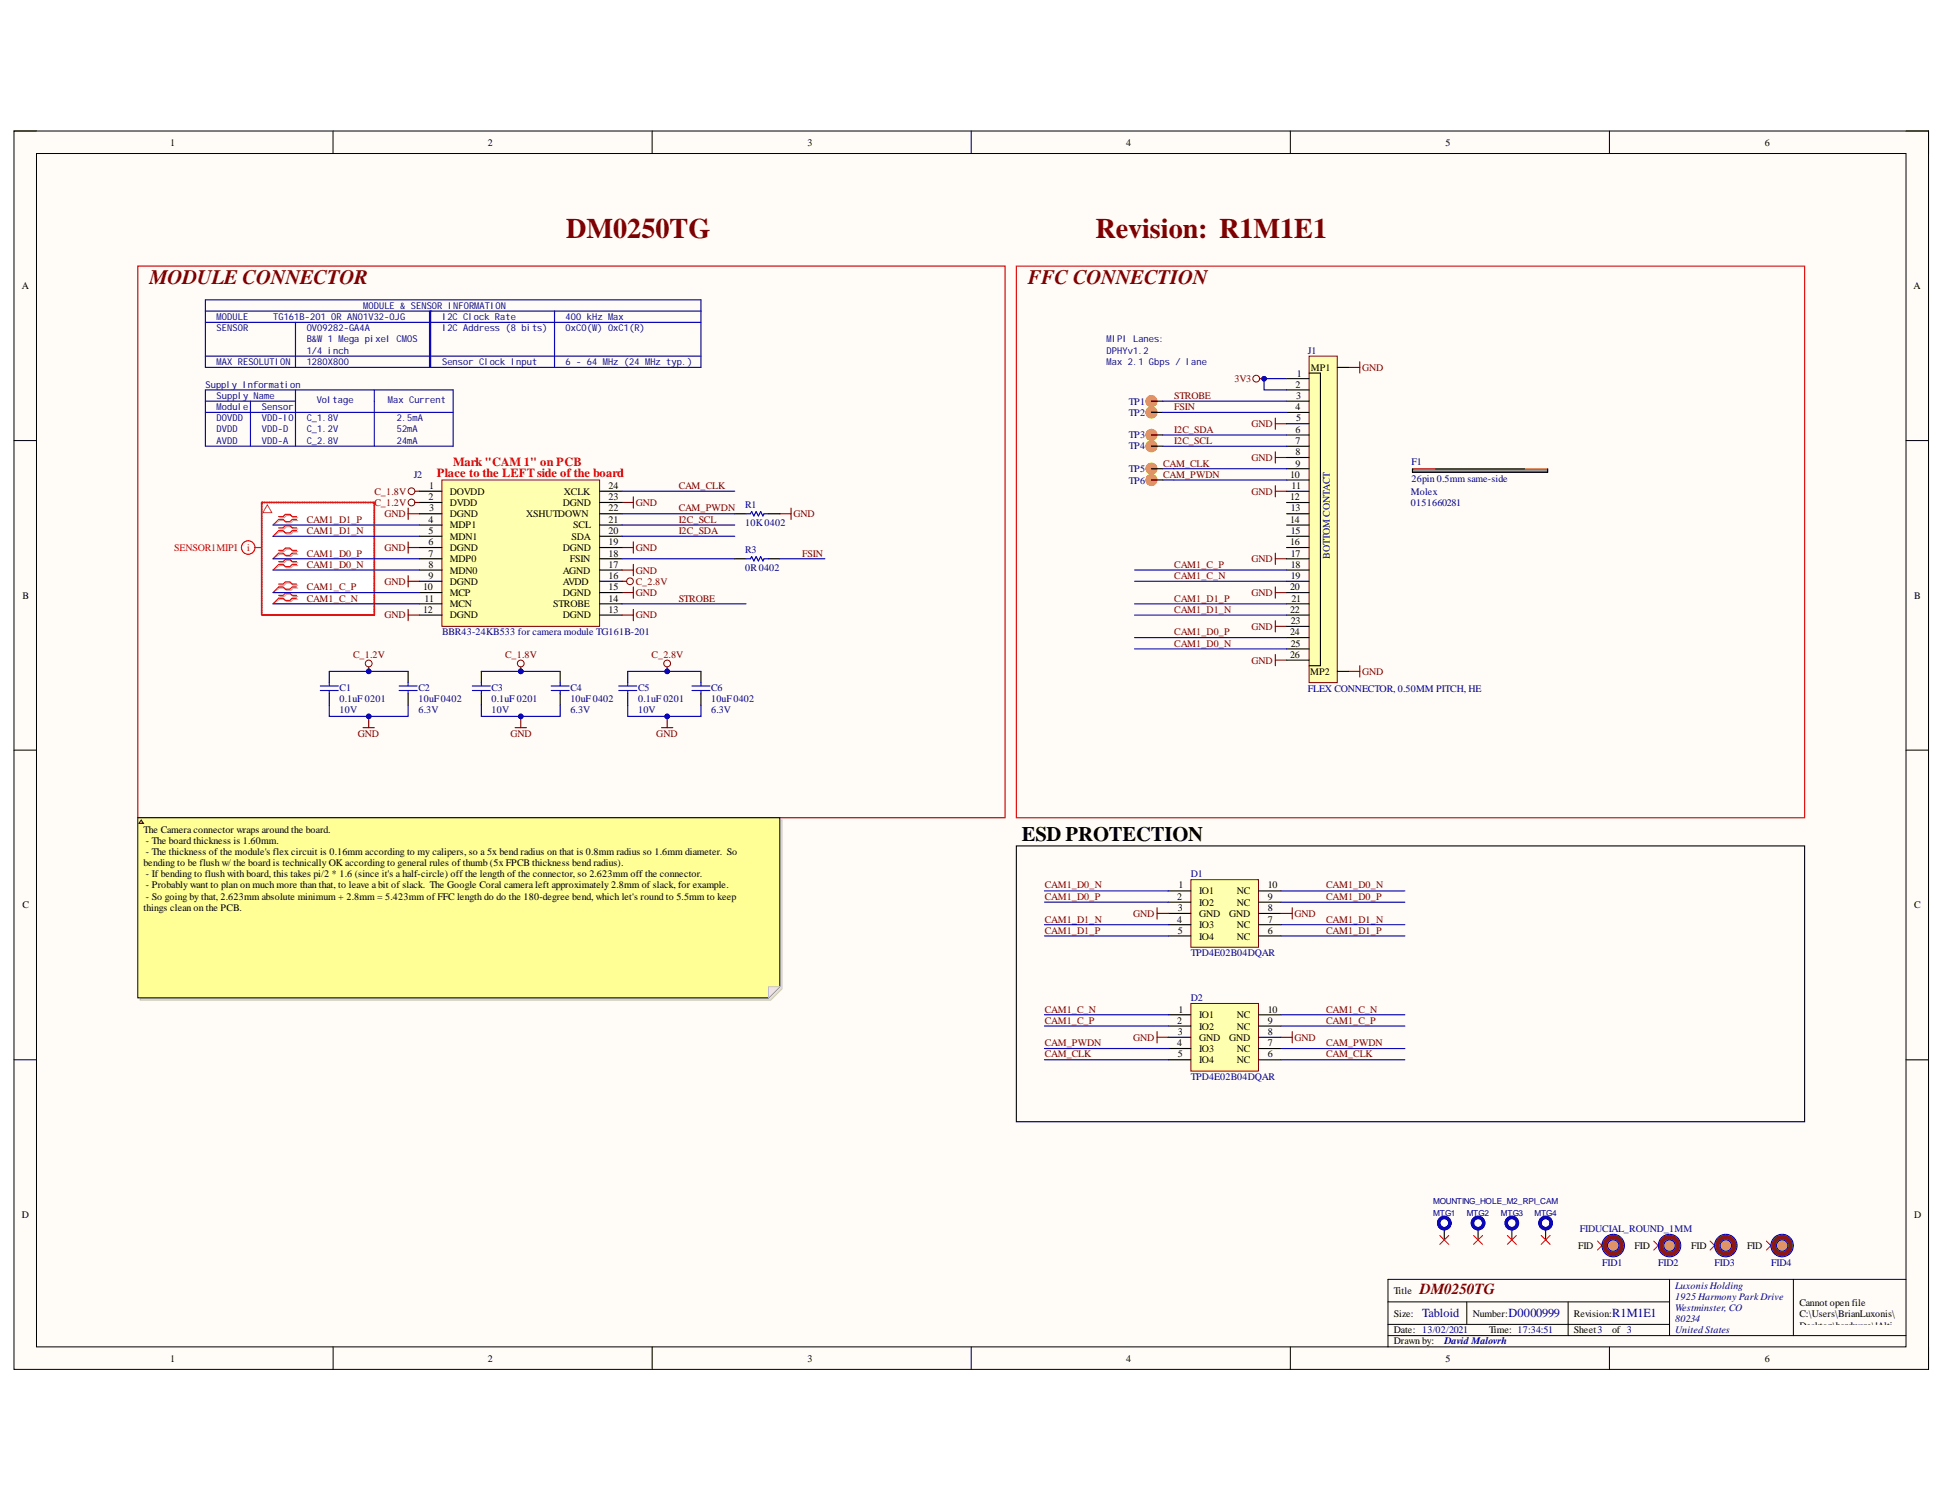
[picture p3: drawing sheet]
<svg xmlns="http://www.w3.org/2000/svg" width="279mm" height="216mm" viewBox="0 0 279 216" stroke-linecap="round" stroke-linejoin="round" font-family="sans-serif">
<defs><g id="words">
<g font-size="4.1" fill="#800000">
<text x="81.4" y="34.2">DM0250TG</text>
<text x="157.4" y="34.2">Revision: R1M1E1</text>
</g>
<g font-size="3" fill="#800000">
<text x="21.5" y="40.8">MODULE CONNECTOR</text>
<text x="147.7" y="40.8">FFC CONNECTION</text>
</g>
<text font-size="3" x="146.9" y="120.9">ESD PROTECTION</text>
<text font-size="2.2" fill="#800000" x="204.1" y="186">DM0250TG</text>
<g font-size="1.8" fill="#f00">
<text x="62.8" y="68.6">Place to the LEFT side of the board</text>
<text x="65.1" y="67">Mark &quot;CAM 1&quot; on PCB</text>
</g>
<g font-size="1.8" fill="#000080">
<text x="204.4" y="189.4">Tabloid</text>
<text x="216.8" y="189.4">D0000999</text>
<text x="231.7" y="189.4">R1M1E1</text>
</g>
<g font-size="1.4">
<text x="24.4" y="21">1</text>
<text x="70.1" y="21">2</text>
<text x="116.1" y="21">3</text>
<text x="161.8" y="21">4</text>
<text x="207.8" y="21">5</text>
<text x="253.6" y="21">6</text>
<text x="3.1" y="41.6">A</text>
<text x="275" y="41.6">A</text>
<text x="188.4" y="53.3">MP1</text>
<text x="186.2" y="55.7">2</text>
<text x="186.2" y="58.9">4</text>
<text x="186.3" y="57.3">3</text>
<text x="186.4" y="54.1">1</text>
<text x="186.2" y="62.2">6</text>
<text x="186.2" y="63.8">7</text>
<text x="186.2" y="65.5">8</text>
<text x="186.3" y="60.5">5</text>
<text x="61.6" y="71.9">2</text>
<text x="61.7" y="70.3">1</text>
<text x="64.6" y="71.1">DOVDD</text>
<text x="81" y="71.1">XCLK</text>
<text x="87.5" y="71.9">23</text>
<text x="87.5" y="70.3">24</text>
<text x="185.4" y="68.7">10</text>
<text x="185.4" y="71.9">12</text>
<text x="185.6" y="70.3">11</text>
<text x="186.2" y="67.1">9</text>
<text x="61.6" y="75.2">4</text>
<text x="61.6" y="76.8">5</text>
<text x="61.7" y="73.5">3</text>
<text x="64.6" y="72.7">DVDD</text>
<text x="64.6" y="74.3">DGND</text>
<text x="64.6" y="75.9">MDP1</text>
<text x="64.6" y="77.6">MDN1</text>
<text x="75.6" y="74.3">XSHUTDOWN</text>
<text x="80.9" y="72.7">DGND</text>
<text x="82.1" y="77.6">SDA</text>
<text x="82.4" y="75.9">SCL</text>
<text x="87.5" y="76.8">20</text>
<text x="87.5" y="75.2">21</text>
<text x="87.5" y="73.5">22</text>
<text x="185.4" y="75.2">14</text>
<text x="185.5" y="73.5">13</text>
<text x="185.5" y="76.8">15</text>
<text x="61.6" y="78.4">6</text>
<text x="61.6" y="80">7</text>
<text x="61.6" y="81.6">8</text>
<text x="61.6" y="83.2">9</text>
<text x="64.6" y="79.2">DGND</text>
<text x="64.6" y="80.8">MDP0</text>
<text x="64.6" y="82.5">MDN0</text>
<text x="80.9" y="82.5">AGND</text>
<text x="80.9" y="79.2">DGND</text>
<text x="81.9" y="80.8">FSIN</text>
<text x="87.5" y="83.2">16</text>
<text x="87.5" y="81.6">17</text>
<text x="87.5" y="80">18</text>
<text x="87.5" y="78.4">19</text>
<text x="185.4" y="78.4">16</text>
<text x="185.5" y="80">17</text>
<text x="185.5" y="81.6">18</text>
<text x="185.5" y="83.2">19</text>
<text x="3.2" y="86.1">B</text>
<text x="60.8" y="84.8">10</text>
<text x="60.8" y="88.1">12</text>
<text x="61" y="86.5">11</text>
<text x="64.6" y="84.1">DGND</text>
<text x="64.6" y="85.7">MCP</text>
<text x="64.6" y="87.3">MCN</text>
<text x="64.6" y="88.9">DGND</text>
<text x="79.5" y="87.3">STROBE</text>
<text x="80.9" y="88.9">DGND</text>
<text x="80.9" y="85.7">DGND</text>
<text x="80.9" y="84.1">AVDD</text>
<text x="87.5" y="88.1">13</text>
<text x="87.5" y="86.5">14</text>
<text x="87.5" y="84.8">15</text>
<text x="185.4" y="84.8">20</text>
<text x="185.4" y="88.1">22</text>
<text x="185.5" y="89.7">23</text>
<text x="185.6" y="86.5">21</text>
<text x="275.1" y="86.1">B</text>
<text x="185.4" y="91.3">24</text>
<text x="185.4" y="94.6">26</text>
<text x="185.5" y="92.9">25</text>
<text x="188.3" y="97">MP2</text>
<text x="20.6" y="119.7">The Camera connector wraps around the board.</text>
<text x="20.6" y="124.5">bending to be flush w/ the board is technically OK according to general rules of thumb (5x FPCB thickness bend radius).</text>
<text x="21" y="121.3">- The board thickness is 1.60mm.</text>
<text x="21" y="122.9">- The thickness of the module's flex circuit is 0.16mm according to my calipers, so a 5x bend radius on that is 0.8mm radius so 1.6mm diameter. So</text>
<text x="3.2" y="130.6">C</text>
<text x="20.6" y="131">things clean on the PCB.</text>
<text x="21" y="126.1">- If bending to flush with board, this takes pi/2 * 1.6 (since it's a half-circle) off the length of the connector, so 2.623mm off the connector.</text>
<text x="21" y="127.7">- Probably want to plan on much more than that, to leave a bit of slack. The Google Coral camera left approximately 2.8mm of slack, for example.</text>
<text x="21" y="129.4">- So going by that, 2.623mm absolute minimum + 2.8mm = 5.423mm of FFC length do do the 180-degree bend, which let's round to 5.5mm to keep</text>
<text x="169.2" y="129.4">2</text>
<text x="169.3" y="131">3</text>
<text x="169.4" y="127.7">1</text>
<text x="172.3" y="128.6">IO1</text>
<text x="172.3" y="130.2">IO2</text>
<text x="172.3" y="131.8">GND</text>
<text x="176.6" y="131.8">GND</text>
<text x="177.7" y="130.2">NC</text>
<text x="177.7" y="128.6">NC</text>
<text x="182.2" y="131">8</text>
<text x="182.2" y="129.4">9</text>
<text x="182.2" y="127.7">10</text>
<text x="275.1" y="130.6">C</text>
<text x="169.2" y="132.6">4</text>
<text x="169.3" y="134.2">5</text>
<text x="172.3" y="133.4">IO3</text>
<text x="172.3" y="135.1">IO4</text>
<text x="177.7" y="135.1">NC</text>
<text x="177.7" y="133.4">NC</text>
<text x="182.2" y="134.2">6</text>
<text x="182.2" y="132.6">7</text>
<text x="169.2" y="147.2">2</text>
<text x="169.3" y="148.8">3</text>
<text x="169.4" y="145.6">1</text>
<text x="172.3" y="146.3">IO1</text>
<text x="172.3" y="148">IO2</text>
<text x="172.3" y="149.6">GND</text>
<text x="176.6" y="149.6">GND</text>
<text x="177.7" y="148">NC</text>
<text x="177.7" y="146.3">NC</text>
<text x="182.2" y="148.8">8</text>
<text x="182.2" y="147.2">9</text>
<text x="182.2" y="145.6">10</text>
<text x="169.2" y="150.4">4</text>
<text x="169.3" y="152">5</text>
<text x="172.3" y="151.2">IO3</text>
<text x="172.3" y="152.8">IO4</text>
<text x="177.7" y="152.8">NC</text>
<text x="177.7" y="151.2">NC</text>
<text x="182.2" y="152">6</text>
<text x="182.2" y="150.4">7</text>
<text x="3.1" y="175.1">D</text>
<text x="226.8" y="179.6">FID</text>
<text x="234.9" y="179.6">FID</text>
<text x="243.1" y="179.6">FID</text>
<text x="251.1" y="179.6">FID</text>
<text x="275.1" y="175.1">D</text>
<text x="200.3" y="186">Title</text>
<text x="200.3" y="189.3">Size:</text>
<text x="200.3" y="191.6">Date: 13/02/2021</text>
<text x="211.7" y="189.3">Number:</text>
<text x="214" y="191.6">Time: 17:34:51</text>
<text x="226.2" y="189.3">Revision:</text>
<text x="226.2" y="191.6">Sheet3</text>
<text x="231.7" y="191.6">of 3</text>
<text x="258.6" y="187.8">Cannot open file</text>
<text x="258.6" y="189.4">C:\Users\BrianLuxonis\</text>
<text x="258.6" y="191">Desktop\hardware\!Alti</text>
<text x="24.4" y="195.7">1</text>
<text x="70.1" y="195.7">2</text>
<text x="116.1" y="195.7">3</text>
<text x="161.8" y="195.7">4</text>
<text x="200.3" y="193.3">Drawn by:</text>
<text x="207.8" y="195.7">5</text>
<text x="253.6" y="195.7">6</text>
<text x="258.6" y="192.6">um_Shared\Templates\L</text>
<text x="258.6" y="194.2">uxonis_Logo.png</text>
</g>
<g font-size="1.4" fill="#000080">
<text x="31.1" y="47.6">SENSOR</text>
<text x="31.1" y="46">MODULE</text>
<text x="39.3" y="46">TG161B-201 OR AN01V32-0JG</text>
<text x="44.1" y="47.6">OV09282-GA4A</text>
<text x="52.2" y="44.4">MODULE &amp; SENSOR INFORMATION</text>
<text x="63.5" y="47.6">I2C Address (8 bits)</text>
<text x="63.5" y="46">I2C Clock Rate</text>
<text x="81.3" y="46">400 kHz Max</text>
<text x="81.3" y="47.6">0xC0(W) 0xC1(R)</text>
<text x="31.1" y="52.4">MAX RESOLUTION</text>
<text x="44.1" y="49.2">B&amp;W 1 Mega pixel CMOS</text>
<text x="44.1" y="52.4">1280X800</text>
<text x="44.1" y="50.8">1/4 inch</text>
<text x="63.5" y="52.4">Sensor Clock Input</text>
<text x="81.3" y="52.4">6 - 64 MHz (24 MHz typ.)</text>
<text x="159" y="49.2">MIPI Lanes:</text>
<text x="159" y="52.4">Max 2.1 Gbps / lane</text>
<text x="159" y="50.8">DPHYv1.2</text>
<text x="188" y="50.9">J1</text>
<text x="29.5" y="55.7">Supply Information</text>
<text x="31.1" y="57.3">Supply Name</text>
<text x="31.1" y="58.9">Module</text>
<text x="37.6" y="58.9">Sensor</text>
<text x="45.5" y="57.9">Voltage</text>
<text x="55.8" y="57.9">Max Current</text>
<text x="162.3" y="58.2">TP1</text>
<text x="162.3" y="59.8">TP2</text>
<text x="31.1" y="63.8">AVDD</text>
<text x="31.1" y="60.5">DOVDD</text>
<text x="31.1" y="62.2">DVDD</text>
<text x="37.6" y="63.8">VDD-A</text>
<text x="37.6" y="60.5">VDD-IO</text>
<text x="37.6" y="62.2">VDD-D</text>
<text x="44.1" y="63.8">C_2.8V</text>
<text x="44.1" y="60.5">C_1.8V</text>
<text x="44.1" y="62.2">C_1.2V</text>
<text x="57" y="63.8">24mA</text>
<text x="57" y="60.5">2.5mA</text>
<text x="57" y="62.2">52mA</text>
<text x="162.3" y="63">TP3</text>
<text x="162.3" y="64.6">TP4</text>
<text x="59.5" y="68.7">J2</text>
<text x="162.3" y="67.8">TP5</text>
<text x="162.3" y="69.5">TP6</text>
<text x="202.8" y="71.1">Molex</text>
<text x="202.9" y="66.9">F1</text>
<text x="202.9" y="69.3">26pin 0.5mm same-side</text>
<text x="107.1" y="73.1">R1</text>
<text x="107.1" y="75.6">10K0402</text>
<text x="202.8" y="72.7">0151660281</text>
<text x="107.1" y="79.5">R3</text>
<text x="107.1" y="82.1">0R0402</text>
<text x="191.1" y="80.3" transform="rotate(-90 191.1 80.3)">BOTTOM CONTACT</text>
<text x="63.5" y="91.3">BBR43-24KB533 for camera module TG161B-201</text>
<text x="48.8" y="99.3">C1</text>
<text x="48.8" y="100.9">0.1uF 0201</text>
<text x="60.1" y="99.3">C2</text>
<text x="60.1" y="100.9">10uF0402</text>
<text x="70.6" y="99.3">C3</text>
<text x="70.6" y="100.9">0.1uF 0201</text>
<text x="82" y="99.3">C4</text>
<text x="82" y="100.9">10uF0402</text>
<text x="91.7" y="99.3">C5</text>
<text x="91.7" y="100.9">0.1uF 0201</text>
<text x="102.2" y="99.3">C6</text>
<text x="102.2" y="100.9">10uF0402</text>
<text x="188" y="99.5">FLEX CONNECTOR, 0.50MM PITCH, HE</text>
<text x="48.8" y="102.5">10V</text>
<text x="60.1" y="102.5">6.3V</text>
<text x="70.6" y="102.5">10V</text>
<text x="82" y="102.5">6.3V</text>
<text x="91.7" y="102.5">10V</text>
<text x="102.2" y="102.5">6.3V</text>
<text x="171.1" y="126.1">D1</text>
<text x="171.1" y="137.4">TPD4E02B04DQAR</text>
<text x="171.1" y="143.9">D2</text>
<text x="171.1" y="155.3">TPD4E02B04DQAR</text>
<text x="227.1" y="177.1">FIDUCIAL_ROUND_1MM</text>
<text x="230.3" y="181.9">FID1</text>
<text x="238.3" y="181.9">FID2</text>
<text x="240.8" y="185.2">Luxonis Holding</text>
<text x="246.4" y="181.9">FID3</text>
<text x="254.6" y="181.9">FID4</text>
<text x="240.8" y="186.8">1925 Harmony Park Drive</text>
<text x="240.8" y="188.4">Westminster, CO</text>
<text x="240.8" y="190">80234</text>
<text x="240.8" y="191.6">United States</text>
<text x="207.6" y="193.3">David Malovrh</text>
</g>
<g font-size="1.4" fill="#800000">
<text x="195.8" y="53.3">GND</text>
<text x="168.8" y="57.3">STROBE</text>
<text x="168.8" y="58.9">FSIN</text>
<text x="177.4" y="54.9">3V3</text>
<text x="168.8" y="63.8">I2C_SCL</text>
<text x="168.8" y="62.2">I2C_SDA</text>
<text x="179.9" y="61.4">GND</text>
<text x="53.8" y="71.1">C_1.8V</text>
<text x="97.5" y="70.3">CAM_CLK</text>
<text x="167.2" y="68.7">CAM_PWDN</text>
<text x="167.2" y="67.1">CAM_CLK</text>
<text x="179.9" y="66.2">GND</text>
<text x="179.9" y="71.1">GND</text>
<text x="44.1" y="75.2">CAM1_D1_P</text>
<text x="44.1" y="76.8">CAM1_D1_N</text>
<text x="53.8" y="72.7">C_1.2V</text>
<text x="55.2" y="74.3">GND</text>
<text x="91.4" y="72.7">GND</text>
<text x="97.5" y="75.2">I2C_SCL</text>
<text x="97.5" y="76.8">I2C_SDA</text>
<text x="97.5" y="73.5">CAM_PWDN</text>
<text x="114" y="74.3">GND</text>
<text x="44.1" y="80">CAM1_D0_P</text>
<text x="44.1" y="81.6">CAM1_D0_N</text>
<text x="55.2" y="79.2">GND</text>
<text x="91.4" y="82.5">GND</text>
<text x="91.4" y="79.2">GND</text>
<text x="115.3" y="80">FSIN</text>
<text x="168.8" y="81.6">CAM1_C_P</text>
<text x="168.8" y="83.2">CAM1_C_N</text>
<text x="179.9" y="80.8">GND</text>
<text x="44.1" y="84.8">CAM1_C_P</text>
<text x="44.1" y="86.5">CAM1_C_N</text>
<text x="55.2" y="88.9">GND</text>
<text x="55.2" y="84.1">GND</text>
<text x="91.4" y="88.9">GND</text>
<text x="91.4" y="84.1">C_2.8V</text>
<text x="91.4" y="85.7">GND</text>
<text x="97.5" y="86.5">STROBE</text>
<text x="168.8" y="86.5">CAM1_D1_P</text>
<text x="168.8" y="88.1">CAM1_D1_N</text>
<text x="179.9" y="85.7">GND</text>
<text x="50.8" y="94.6">C_1.2V</text>
<text x="72.6" y="94.6">C_1.8V</text>
<text x="93.7" y="94.6">C_2.8V</text>
<text x="168.8" y="91.3">CAM1_D0_P</text>
<text x="168.8" y="92.9">CAM1_D0_N</text>
<text x="179.9" y="95.4">GND</text>
<text x="179.9" y="90.5">GND</text>
<text x="195.8" y="97">GND</text>
<text x="51.4" y="105.9">GND</text>
<text x="73.3" y="105.9">GND</text>
<text x="94.3" y="105.9">GND</text>
<text x="150.2" y="129.4">CAM1_D0_P</text>
<text x="150.2" y="127.7">CAM1_D0_N</text>
<text x="162.9" y="131.8">GND</text>
<text x="186" y="131.8">GND</text>
<text x="190.6" y="129.4">CAM1_D0_P</text>
<text x="190.6" y="127.7">CAM1_D0_N</text>
<text x="150.2" y="134.2">CAM1_D1_P</text>
<text x="150.2" y="132.6">CAM1_D1_N</text>
<text x="190.6" y="134.2">CAM1_D1_P</text>
<text x="190.6" y="132.6">CAM1_D1_N</text>
<text x="150.2" y="147.2">CAM1_C_P</text>
<text x="150.2" y="145.6">CAM1_C_N</text>
<text x="162.9" y="149.6">GND</text>
<text x="186" y="149.6">GND</text>
<text x="190.6" y="147.2">CAM1_C_P</text>
<text x="190.6" y="145.6">CAM1_C_N</text>
<text x="150.2" y="150.4">CAM_PWDN</text>
<text x="150.2" y="152">CAM_CLK</text>
<text x="190.6" y="150.4">CAM_PWDN</text>
<text x="190.6" y="152">CAM_CLK</text>
</g>
<g font-size="1.4" fill="#f00">
<text x="25" y="79.2">SENSOR1MIPI</text>
<text x="35.5" y="79.2">i</text>
</g>
<g font-size="1.2" fill="#000080">
<text x="206" y="173.1">MOUNTING_HOLE_M2_RPI_CAM</text>
<text x="206" y="174.7">MTG1</text>
<text x="210.8" y="174.7">MTG2</text>
<text x="215.7" y="174.7">MTG3</text>
<text x="220.5" y="174.7">MTG4</text>
</g>
</g></defs>
<path d="M2 18.8h275.2v178h-275.2z" fill-rule="evenodd" fill="#fffcf8"/>
<path d="M2 18.8h275.2v178h-275.2z" fill="none" stroke="#000" stroke-width=".14"/>
<path d="M5.2 22.1h268.7v171.5h-268.7z" fill-rule="evenodd" fill="#fffcf8"/>
<g fill="none" stroke="#000" stroke-width=".14">
<path d="M2 18.8h3.2M47.9 18.8v3.3M93.7 18.8v3.3M139.6 18.8v3.3M185.5 18.8v3.3M231.3 18.8v3.3M273.9 18.8h3.3v3.3M5.2 22.1h268.7v171.5h-268.7zM2 63.3h3.2M273.9 63.3h3.3M2 107.8h3.2M273.9 107.8h3.3"/>
<path d="M2 152.3h3.2M273.9 152.3h3.3M47.9 193.6v3.2M93.7 193.6v3.2M139.6 193.6v3.2M185.5 193.6v3.2M231.3 193.6v3.2M277.2 193.6v3.2"/>
</g>
<path d="M37.6 72.2h16.2v16.2h-16.2z" fill-rule="evenodd" fill="#fff"/>
<path d="M199.5 187.1h40.5M199.5 192h74.4M199.5 190.4h40.5M210.8 187.1v3.3M225.4 187.1v4.9M240 183.9v8.1M257.8 183.9v8.1M273.9 183.9h-74.4v9.7" fill="none" stroke="#000" stroke-width=".14"/>
<circle cx="95.9" cy="95.4" r=".49" fill="none" stroke="#800000" stroke-width=".14"/>
<path d="M95.9 95.9v.6" fill="none" stroke="#800000" stroke-width=".16"/>
<circle cx="95.9" cy="96.5" r=".32" fill="#000080"/>
<circle cx="95.9" cy="96.5" r=".32" fill="none" stroke="#000080" stroke-width=".14"/>
<circle cx="74.8" cy="95.4" r=".49" fill="none" stroke="#800000" stroke-width=".14"/>
<path d="M74.8 95.9v.6" fill="none" stroke="#800000" stroke-width=".16"/>
<circle cx="74.8" cy="96.5" r=".32" fill="#000080"/>
<circle cx="74.8" cy="96.5" r=".32" fill="none" stroke="#000080" stroke-width=".14"/>
<circle cx="53" cy="95.4" r=".49" fill="none" stroke="#800000" stroke-width=".14"/>
<path d="M53 95.9v.6" fill="none" stroke="#800000" stroke-width=".16"/>
<circle cx="53" cy="96.5" r=".32" fill="#000080"/>
<circle cx="53" cy="96.5" r=".32" fill="none" stroke="#000080" stroke-width=".14"/>
<g fill="none" stroke="#800000" stroke-width=".16">
<path d="M181 54.4h.7M193.8 52.8h1.6M195.4 52v1.6M58.7 73v1.7M58.7 77.9v1.6M58.7 78.7h1.6M58.7 73.8h1.6M59.6 70.6h.7M59.6 72.2h.7M89.4 78.7h1.6M89.4 72.2h1.6M91 71.4v1.6"/>
<path d="M91 77.9v1.6M112.1 73.8h1.6M113.7 73v1.7M183.3 70.6h1.6M183.3 64.9v1.7M183.3 69.8v1.6M183.3 65.8h1.6M58.7 88.4h1.6M58.7 82.7v1.7M58.7 87.6v1.6M58.7 83.6h1.6M89.4 88.4h1.6"/>
<path d="M89.4 83.6h.7M89.4 81.9h1.6M89.4 85.2h1.6M91 81.1v1.6M91 84.4v1.6M91 87.6v1.6M183.3 85.2h1.6M183.3 84.4v1.6M183.3 89.2v1.6M183.3 94.1v1.6M183.3 94.9h1.6M183.3 90h1.6"/>
<path d="M193.8 96.5h1.6M195.4 95.7v1.6"/>
</g>
<g fill="none" stroke="#800000" stroke-width=".14">
<circle cx="180.5" cy="54.4" r=".49"/>
<circle cx="59.1" cy="72.2" r=".48"/>
<circle cx="59.1" cy="70.6" r=".48"/>
<circle cx="90.5" cy="83.6" r=".48"/>
</g>
<path d="M40.2 79.3h.7l.3-.4h.6l.3 .4h.7M40.2 79.7h.7l.3 .3h.6l.3-.3h.7M40.2 74.4h.7l.3-.3h.6l.3 .3h.7M40.2 74.8h.7l.3 .3h.6l.3-.3h.7M40.2 76h.7l.3-.3h.6l.3 .3h.7M40.2 76.4h.7l.3 .4h.6l.3-.4h.7M40.2 84.1h.7l.3-.3h.6l.3 .3h.7M40.2 84.5h.7l.3 .4h.6l.3-.4h.7M40.2 85.7h.7l.3-.3h.6l.3 .3h.7M40.2 86.1h.7l.3 .4h.6l.3-.4h.7M40.2 80.9h.7l.3-.3h.6l.3 .3h.7M40.2 81.3h.7l.3 .3h.6l.3-.3h.7" fill="none" stroke="#d0a19e" stroke-width=".16"/>
<path d="M40.2 79.7l-1 .6M40.2 74.8l-1 .7M40.2 76.4l-1 .7M40.2 84.5l-1 .7M40.2 86.1l-1 .7M40.2 81.3l-1 .6" fill="none" stroke="#d0a19e" stroke-width=".14"/>
<g fill="none" stroke="#f00" stroke-width=".16">
<path d="M36.6 78.7h1M40 79.1h.7l.3-.3h.7l.3 .3h.6M40 79.5h.7l.3 .3h.7l.3-.3h.6M40 74.3h.7l.3-.4h.7l.3 .4h.6M40 74.7h.7l.3 .3h.7l.3-.3h.6M40 75.9h.7l.3-.4h.7l.3 .4h.6M40 76.3h.7l.3 .3h.7l.3-.3h.6M40 84h.7l.3-.4h.7l.3 .4h.6M40 84.4h.7l.3 .3h.7l.3-.3h.6M40 85.6h.7l.3-.3h.7l.3 .3h.6M40 86h.7l.3 .3h.7l.3-.3h.6M40 80.7h.7l.3-.3h.7l.3 .3h.6"/>
<path d="M40 81.1h.7l.3 .4h.7l.3-.4h.6"/>
<circle cx="35.7" cy="78.7" r=".97"/>
</g>
<path d="M40 79.5l-.8 .8M40 74.7l-.8 .8M40 76.3l-.8 .8M40 84.4l-.8 .8M40 86l-.8 .8M40 81.1l-.8 .8" fill="none" stroke="#f00" stroke-width=".14"/>
<path d="M53.5 88.4h.3v.1h-.3zM53.2 88.4h.3v.1h-.3zM52.9 88.4h.2v.1h-.2zM52.5 88.4h.3v.1h-.3zM52.2 88.4h.2v.1h-.2zM51.9 88.4h.2v.1h-.2zM51.5 88.4h.3v.1h-.3zM51.2 88.4h.2v.1h-.2zM50.8 88.4h.3v.1h-.3zM50.5 88.4h.3v.1h-.3zM50.2 88.4h.2v.1h-.2zM49.8 88.4h.3v.1h-.3zM49.5 88.4h.2v.1h-.2zM49.1 88.4h.3v.1h-.3zM48.8 88.4h.3v.1h-.3zM48.5 88.4h.2v.1h-.2zM48.1 88.4h.3v.1h-.3zM47.8 88.4h.2v.1h-.2zM47.5 88.4h.2v.1h-.2zM47.1 88.4h.3v.1h-.3zM46.8 88.4h.2v.1h-.2zM46.4 88.4h.3v.1h-.3zM46.1 88.4h.3v.1h-.3zM45.8 88.4h.2v.1h-.2zM45.4 88.4h.3v.1h-.3zM45.1 88.4h.2v.1h-.2zM44.7 88.4h.3v.1h-.3zM44.4 88.4h.3v.1h-.3zM44.1 88.4h.2v.1h-.2zM43.7 88.4h.3v.1h-.3zM43.4 88.4h.2v.1h-.2zM43.1 88.4h.2v.1h-.2zM42.7 88.4h.3v.1h-.3zM42.4 88.4h.2v.1h-.2zM42 88.4h.3v.1h-.3zM41.7 88.4h.3v.1h-.3zM41.4 88.4h.2v.1h-.2zM41 88.4h.3v.1h-.3zM40.7 88.4h.2v.1h-.2zM40.3 88.4h.3v.1h-.3zM40 88.4h.3v.1h-.3zM39.7 88.4h.2v.1h-.2zM39.3 88.4h.3v.1h-.3zM39 88.4h.2v.1h-.2zM38.7 88.4h.2v.1h-.2zM38.3 88.4h.3v.1h-.3zM38 88.4h.2v.1h-.2zM37.6 88.4h.3v.1h-.3zM37.6 88.1h.1v.3h-.1zM37.6 87.8h.1v.2h-.1zM37.6 87.4h.1v.3h-.1zM37.6 87.1h.1v.2h-.1zM37.6 86.7h.1v.3h-.1zM37.6 86.4h.1v.3h-.1zM37.6 86.1h.1v.2h-.1zM37.6 85.7h.1v.3h-.1zM37.6 85.4h.1v.2h-.1zM37.6 85.1h.1v.2h-.1zM37.6 84.7h.1v.3h-.1zM37.6 84.4h.1v.2h-.1zM37.6 84h.1v.3h-.1zM37.6 83.7h.1v.3h-.1zM37.6 83.4h.1v.2h-.1zM37.6 83h.1v.3h-.1zM37.6 82.7h.1v.2h-.1zM37.6 82.4h.1v.2h-.1zM37.6 82h.1v.3h-.1zM37.6 81.7h.1v.2h-.1zM37.6 81.3h.1v.3h-.1zM37.6 81h.1v.3h-.1zM37.6 80.7h.1v.2h-.1zM37.6 80.3h.1v.3h-.1zM37.6 80h.1v.2h-.1zM37.6 79.6h.1v.3h-.1zM37.6 79.3h.1v.3h-.1zM37.6 79h.1v.2h-.1zM37.6 78.6h.1v.3h-.1zM37.6 78.3h.1v.2h-.1zM37.6 78h.1v.2h-.1zM37.6 77.6h.1v.3h-.1zM37.6 77.3h.1v.2h-.1zM37.6 76.9h.1v.3h-.1zM37.6 76.6h.1v.3h-.1zM37.6 76.3h.1v.2h-.1zM37.6 75.9h.1v.3h-.1zM37.6 75.6h.1v.2h-.1zM37.6 75.2h.1v.3h-.1zM37.6 74.9h.1v.3h-.1zM37.6 74.6h.1v.2h-.1zM37.6 74.2h.1v.3h-.1zM37.6 73.9h.1v.2h-.1zM37.6 73.6h.1v.2h-.1zM37.6 73.2h.1v.3h-.1zM37.6 72.9h.1v.2h-.1zM37.6 72.5h.1v.3h-.1zM37.6 72.2l.1 .3h-.1zM37.7 72.2h.3v.1h-.3zM38.1 72.2h.2v.1h-.2zM38.4 72.2h.3v.1h-.3zM38.7 72.2h.3v.1h-.3zM39.1 72.2h.2v.1h-.2zM39.4 72.2h.3v.1h-.3zM39.8 72.2h.2v.1h-.2zM40.1 72.2h.2v.1h-.2zM40.4 72.2h.3v.1h-.3zM40.8 72.2h.2v.1h-.2zM41.1 72.2h.3v.1h-.3zM41.4 72.2h.3v.1h-.3zM41.8 72.2h.2v.1h-.2zM42.1 72.2h.3v.1h-.3zM42.5 72.2h.2v.1h-.2zM42.8 72.2h.3v.1h-.3zM43.1 72.2h.3v.1h-.3zM43.5 72.2h.2v.1h-.2zM43.8 72.2h.3v.1h-.3zM44.2 72.2h.2v.1h-.2zM44.5 72.2h.2v.1h-.2zM44.8 72.2h.3v.1h-.3zM45.2 72.2h.2v.1h-.2zM45.5 72.2h.3v.1h-.3zM45.8 72.2h.3v.1h-.3zM46.2 72.2h.2v.1h-.2zM46.5 72.2h.3v.1h-.3zM46.9 72.2h.2v.1h-.2zM47.2 72.2h.3v.1h-.3zM47.5 72.2h.3v.1h-.3zM47.9 72.2h.2v.1h-.2zM48.2 72.2h.3v.1h-.3zM48.6 72.2h.2v.1h-.2zM48.9 72.2h.2v.1h-.2zM49.2 72.2h.3v.1h-.3zM49.6 72.2h.2v.1h-.2zM49.9 72.2h.3v.1h-.3zM50.2 72.2h.3v.1h-.3zM50.6 72.2h.2v.1h-.2zM50.9 72.2h.3v.1h-.3zM51.3 72.2h.2v.1h-.2zM51.6 72.2h.3v.1h-.3zM51.9 72.2h.3v.1h-.3zM52.3 72.2h.2v.1h-.2zM52.6 72.2h.3v.1h-.3zM53 72.2h.2v.1h-.2zM53.3 72.2h.2v.1h-.2zM53.6 72.2h.2v.1h-.2zM53.8 72.4v.2zM53.8 72.7v.3zM53.8 73.1v.2zM53.8 73.4v.3zM53.8 73.7v.3zM53.8 74.1v.2zM53.8 74.4v.3zM53.8 74.8v.2zM53.8 75.1v.3zM53.8 75.4v.3zM53.8 75.8v.2zM53.8 76.1v.3zM53.8 76.5v.2zM53.8 76.8v.2zM53.8 77.1v.3zM53.8 77.5v.2zM53.8 77.8v.3zM53.8 78.1v.3zM53.8 78.5v.2zM53.8 78.8v.3zM53.8 79.2v.2zM53.8 79.5v.3zM53.8 79.8v.3zM53.8 80.2v.2zM53.8 80.5v.3zM53.8 80.9v.2zM53.8 81.2v.2zM53.8 81.5v.3zM53.8 81.9v.2zM53.8 82.2v.3zM53.8 82.5v.3zM53.8 82.9v.2zM53.8 83.2v.3zM53.8 83.6v.2zM53.8 83.9v.3zM53.8 84.2v.3zM53.8 84.6v.2zM53.8 84.9v.3zM53.8 85.3v.2zM53.8 85.6v.2zM53.8 85.9v.3zM53.8 86.3v.2zM53.8 86.6v.3zM53.8 86.9v.3zM53.8 87.3v.2zM53.8 87.6v.3zM53.8 88v.2zM53.8 88.3v.1z" fill="#f00" stroke="#f00" stroke-width=".14"/>
<path d="M38.4 72.6l.7 1.1h-1.3z" fill="none" stroke="#f33" stroke-width=".14"/>
<g fill="none" stroke="#11037f" stroke-width=".16">
<path d="M29.5 44.7h71.2M29.5 43.1h71.2v9.7h-71.2zM29.5 56h35.6v8.1h-35.6zM29.5 46.3h71.2M29.5 51.2h71.2M29.5 59.3h35.6M29.5 57.7h13M36 57.7v6.4M42.5 46.3v6.5M42.5 56v8.1M53.8 56v8.1M61.7 44.7v8.1"/>
<path d="M61.9 44.7v8.1M79.7 44.7v8.1"/>
</g>
<path d="M19.8 38.2h124.6v79.3h-124.6zM146.1 38.3h113.3v79.2h-113.3z" fill="none" stroke="#bf0000" stroke-width=".16"/>
<path d="M146.1 121.6h113.3v39.6h-113.3z" fill="none" stroke="#000" stroke-width=".16"/>
<circle cx="181.7" cy="54.4" r=".32" fill="#000080"/>
<circle cx="181.7" cy="54.4" r=".32" fill="none" stroke="#000080" stroke-width=".14"/>
<path d="M183.3 60.1v1.6M183.3 79.5v1.6M183.3 60.9h1.6M183.3 80.3h1.6" fill="none" stroke="#800000" stroke-width=".16"/>
<path d="M188.1 51.2h4.1v46.9h-4.1z" fill-rule="evenodd" fill="#ffffb0"/>
<path d="M188.1 51.2h4.1v46.9h-4.1z" fill="none" stroke="#800000" stroke-width=".14"/>
<g fill="none" stroke="#000" stroke-width=".16">
<path d="M184.9 54.4h3.2M184.9 56h3.2M184.9 57.7h3.2M184.9 59.3h3.2M188.1 53.6h1.7v42.1h-1.7M192.2 52.8h1.6M184.9 60.9h3.2M184.9 62.5h3.2M184.9 64.1h3.2M184.9 65.8h3.2M184.9 67.4h3.2M184.9 69h3.2"/>
<path d="M184.9 70.6h3.2M184.9 72.2h3.2M184.9 73.8h3.2M184.9 75.5h3.2M184.9 77.1h3.2M184.9 78.7h3.2M184.9 80.3h3.2M184.9 81.9h3.2M184.9 83.6h3.2M184.9 85.2h3.2M184.9 86.8h3.2M184.9 88.4h3.2"/>
<path d="M184.9 90h3.2M184.9 91.7h3.2M184.9 93.3h3.2M184.9 94.9h3.2M192.2 96.5h1.6"/>
</g>
<path d="M95.1 104.6h1.6M95.9 103v1.6" fill="none" stroke="#800000" stroke-width=".16"/>
<circle cx="95.9" cy="103" r=".32" fill="#000080"/>
<circle cx="95.9" cy="103" r=".32" fill="none" stroke="#000080" stroke-width=".14"/>
<path d="M74 104.6h1.7M74.8 103v1.6" fill="none" stroke="#800000" stroke-width=".16"/>
<circle cx="74.8" cy="103" r=".32" fill="#000080"/>
<circle cx="74.8" cy="103" r=".32" fill="none" stroke="#000080" stroke-width=".14"/>
<path d="M52.2 104.6h1.6M53 103v1.6" fill="none" stroke="#800000" stroke-width=".16"/>
<circle cx="53" cy="103" r=".32" fill="#000080"/>
<circle cx="53" cy="103" r=".32" fill="none" stroke="#000080" stroke-width=".14"/>
<g fill="none" stroke="#000" stroke-width=".16">
<path d="M105.6 73.8h1.6M110.5 73.8h1.6M47.3 96.5v1.6M47.3 99.7v1.7M58.7 96.5v1.6M58.7 99.7v1.7M69.2 96.5v1.6M69.2 99.7v1.7M80.5 96.5v1.6M80.5 99.7v1.7M90.2 96.5v1.6M90.2 99.7v1.7"/>
<path d="M100.7 96.5v1.6M100.7 99.7v1.7M105.6 80.3h1.6M110.5 80.3h1.6"/>
</g>
<g fill="none" stroke="#00f" stroke-width=".16">
<path d="M107.2 73.8h.7l.1-.3 .4 .7 .3-.7 .3 .7 .3-.7 .3 .7 .2-.4h.7M46 98.6h2.6M46 99.3h2.6M47.3 98.1v.5M47.3 99.3v.4M57.4 98.6h2.6M57.4 99.3h2.6M58.7 98.1v.5M58.7 99.3v.4M67.9 98.6h2.6M67.9 99.3h2.6M69.2 98.1v.5"/>
<path d="M69.2 99.3v.4M79.2 98.6h2.6M79.2 99.3h2.6M80.5 98.1v.5M80.5 99.3v.4M88.9 98.6h2.6M88.9 99.3h2.6M90.2 98.1v.5M90.2 99.3v.4M99.4 98.6h2.6M99.4 99.3h2.6M100.7 98.1v.5"/>
<path d="M100.7 99.3v.4M107.2 80.3h.7l.1-.3 .4 .6 .3-.6 .3 .6 .3-.6 .3 .6 .2-.3h.7"/>
</g>
<circle cx="165.5" cy="57.7" r=".81" fill="#f90"/>
<circle cx="165.5" cy="57.7" r=".81" fill="none" stroke="#f90" stroke-width=".14"/>
<path d="M165.5 57.7h1.6" fill="none" stroke="#000" stroke-width=".16"/>
<circle cx="165.5" cy="59.3" r=".81" fill="#f90"/>
<circle cx="165.5" cy="59.3" r=".81" fill="none" stroke="#f90" stroke-width=".14"/>
<path d="M165.5 59.3h1.6" fill="none" stroke="#000" stroke-width=".16"/>
<circle cx="165.5" cy="62.5" r=".81" fill="#f90"/>
<circle cx="165.5" cy="62.5" r=".81" fill="none" stroke="#f90" stroke-width=".14"/>
<path d="M165.5 62.5h1.6" fill="none" stroke="#000" stroke-width=".16"/>
<circle cx="165.5" cy="64.1" r=".81" fill="#f90"/>
<circle cx="165.5" cy="64.1" r=".81" fill="none" stroke="#f90" stroke-width=".14"/>
<path d="M165.5 64.1h1.6" fill="none" stroke="#000" stroke-width=".16"/>
<circle cx="165.5" cy="67.4" r=".81" fill="#f90"/>
<circle cx="165.5" cy="67.4" r=".81" fill="none" stroke="#f90" stroke-width=".14"/>
<path d="M165.5 67.4h1.6" fill="none" stroke="#000" stroke-width=".16"/>
<circle cx="165.5" cy="69" r=".81" fill="#f90"/>
<circle cx="165.5" cy="69" r=".81" fill="none" stroke="#f90" stroke-width=".14"/>
<path d="M165.5 69h1.6" fill="none" stroke="#000" stroke-width=".16"/>
<path d="M229.6 178.4l1.3 1.3M230.9 178.4l-1.3 1.3M237.7 178.4l1.3 1.3M239 178.4l-1.3 1.3M245.8 178.4l1.3 1.3M247.1 178.4l-1.3 1.3M253.9 178.4l1.3 1.3M255.2 178.4l-1.3 1.3" fill="none" stroke="#f00" stroke-width=".14"/>
<circle cx="230.7" cy="179" r=".49" fill="#f8fcff"/>
<circle cx="230.7" cy="179" r=".48" fill="none" stroke="#000" stroke-width=".14"/>
<path d="M231.2 179l1-.3v.7z" fill="#f8fcff"/>
<path d="M231.2 179l1-.3v.7z" fill="none" stroke="#000" stroke-width=".14"/>
<circle cx="231.9" cy="179" r="1.62" fill="#783f04"/>
<circle cx="231.9" cy="179" r="1.62" fill="none" stroke="#00f" stroke-width=".14"/>
<circle cx="231.9" cy="179" r=".81" fill="#f1c232"/>
<circle cx="231.9" cy="179" r=".81" fill="none" stroke="#00f" stroke-width=".14"/>
<circle cx="238.8" cy="179" r=".48" fill="#f8fcff"/>
<circle cx="238.8" cy="179" r=".48" fill="none" stroke="#000" stroke-width=".14"/>
<path d="M239.3 179l1-.3v.7z" fill="#f8fcff"/>
<path d="M239.3 179l1-.3v.7z" fill="none" stroke="#000" stroke-width=".14"/>
<circle cx="240" cy="179" r="1.62" fill="#783f04"/>
<circle cx="240" cy="179" r="1.62" fill="none" stroke="#00f" stroke-width=".14"/>
<circle cx="240" cy="179" r=".81" fill="#f1c232"/>
<circle cx="240" cy="179" r=".81" fill="none" stroke="#00f" stroke-width=".14"/>
<circle cx="246.9" cy="179" r=".48" fill="#f8fcff"/>
<circle cx="246.9" cy="179" r=".48" fill="none" stroke="#000" stroke-width=".14"/>
<path d="M247.4 179l1-.3v.7z" fill="#f8fcff"/>
<path d="M247.4 179l1-.3v.7z" fill="none" stroke="#000" stroke-width=".14"/>
<circle cx="248" cy="179" r="1.62" fill="#783f04"/>
<circle cx="248" cy="179" r="1.62" fill="none" stroke="#00f" stroke-width=".14"/>
<circle cx="248" cy="179" r=".81" fill="#f1c232"/>
<circle cx="248" cy="179" r=".81" fill="none" stroke="#00f" stroke-width=".14"/>
<circle cx="255" cy="179" r=".49" fill="#f8fcff"/>
<circle cx="255" cy="179" r=".48" fill="none" stroke="#000" stroke-width=".14"/>
<path d="M255.5 179l1-.3v.7z" fill="#f8fcff"/>
<path d="M255.5 179l1-.3v.7z" fill="none" stroke="#000" stroke-width=".14"/>
<circle cx="256.1" cy="179" r="1.62" fill="#783f04"/>
<circle cx="256.1" cy="179" r="1.62" fill="none" stroke="#00f" stroke-width=".14"/>
<circle cx="256.1" cy="179" r=".81" fill="#f1c232"/>
<circle cx="256.1" cy="179" r=".81" fill="none" stroke="#00f" stroke-width=".14"/>
<path d="M207.6 176.6v1.6M212.4 176.6v1.6M217.3 176.6v1.6M222.1 176.6v1.6" fill="none" stroke="#000" stroke-width=".16"/>
<g fill="none" stroke="#00f" stroke-width=".49">
<circle cx="207.6" cy="175.8" r=".81"/>
<circle cx="212.4" cy="175.8" r=".81"/>
<circle cx="217.3" cy="175.8" r=".81"/>
<circle cx="222.1" cy="175.8" r=".81"/>
</g>
<path d="M206.9 177.6l1.3 1.3M208.2 177.6l-1.3 1.3M211.8 177.6l1.3 1.3M213.1 177.6l-1.3 1.3M216.6 177.6l1.3 1.3M217.9 177.6l-1.3 1.3M221.5 177.6l1.3 1.3M222.8 177.6l-1.3 1.3" fill="none" stroke="#f00" stroke-width=".14"/>
<path d="M171.2 144.2h9.7v9.8h-9.7z" fill-rule="evenodd" fill="#ffffb0"/>
<path d="M171.2 144.2h9.7v9.8h-9.7z" fill="none" stroke="#800000" stroke-width=".14"/>
<path d="M167.9 145.9h3.3M167.9 147.5h3.3M167.9 149.1h3.3M167.9 150.7h3.3M167.9 152.3h3.3M180.9 145.9h3.2M180.9 147.5h3.2M180.9 149.1h3.2M180.9 150.7h3.2M180.9 152.3h3.2" fill="none" stroke="#000" stroke-width=".16"/>
<path d="M171.2 126.4h9.7v9.8h-9.7z" fill-rule="evenodd" fill="#ffffb0"/>
<path d="M171.2 126.4h9.7v9.8h-9.7z" fill="none" stroke="#800000" stroke-width=".14"/>
<path d="M167.9 128.1h3.3M167.9 129.7h3.3M167.9 131.3h3.3M167.9 132.9h3.3M167.9 134.5h3.3M180.9 128.1h3.2M180.9 129.7h3.2M180.9 131.3h3.2M180.9 132.9h3.2M180.9 134.5h3.2" fill="none" stroke="#000" stroke-width=".16"/>
<path d="M166.3 131.3h1.6M166.3 130.5v1.6M184.1 131.3h1.6M185.7 130.5v1.6M166.3 149.1h1.6M166.3 148.3v1.6M184.1 149.1h1.6M185.7 148.3v1.6" fill="none" stroke="#800000" stroke-width=".16"/>
<path d="M184.1 128.1h17.8" fill="none" stroke="#0000bf" stroke-width=".16"/>
<path d="M63.5 69h22.7v21h-22.7z" fill-rule="evenodd" fill="#ffffb0"/>
<path d="M63.5 69h22.7v21h-22.7z" fill="none" stroke="#800000" stroke-width=".14"/>
<g fill="none" stroke="#000" stroke-width=".16">
<path d="M60.3 70.6h3.2M60.3 72.2h3.2M60.3 73.8h3.2M60.3 75.5h3.2M60.3 77.1h3.2M60.3 78.7h3.2M86.2 70.6h3.2M86.2 72.2h3.2M86.2 73.8h3.2M86.2 75.5h3.2M86.2 77.1h3.2M86.2 78.7h3.2"/>
<path d="M60.3 80.3h3.2M60.3 81.9h3.2M60.3 83.6h3.2M60.3 85.2h3.2M60.3 86.8h3.2M60.3 88.4h3.2M86.2 80.3h3.2M86.2 81.9h3.2M86.2 83.6h3.2M86.2 85.2h3.2M86.2 86.8h3.2M86.2 88.4h3.2"/>
</g>
<path d="M39.2 77.1h21.1M39.2 75.5h21.1M39.2 86.8h21.1M39.2 85.2h21.1M39.2 81.9h21.1M39.2 80.3h21.1M47.3 101.4v1.6h11.4v-1.6" fill="none" stroke="#0000bf" stroke-width=".16"/>
<circle cx="53" cy="103" r=".32" fill="#000080"/>
<circle cx="53" cy="103" r=".32" fill="none" stroke="#000080" stroke-width=".14"/>
<path d="M47.3 96.5h11.4" fill="none" stroke="#0000bf" stroke-width=".16"/>
<circle cx="53" cy="96.5" r=".32" fill="#000080"/>
<circle cx="53" cy="96.5" r=".32" fill="none" stroke="#000080" stroke-width=".14"/>
<path d="M69.2 101.4v1.6h11.3v-1.6" fill="none" stroke="#0000bf" stroke-width=".16"/>
<circle cx="74.8" cy="103" r=".32" fill="#000080"/>
<circle cx="74.8" cy="103" r=".32" fill="none" stroke="#000080" stroke-width=".14"/>
<path d="M69.2 96.5h5.6" fill="none" stroke="#000080" stroke-width=".16"/>
<circle cx="74.8" cy="96.5" r=".32" fill="#000080"/>
<circle cx="74.8" cy="96.5" r=".32" fill="none" stroke="#000080" stroke-width=".14"/>
<path d="M74.8 96.5h5.7" fill="none" stroke="#0000bf" stroke-width=".16"/>
<circle cx="74.8" cy="96.5" r=".32" fill="#000080"/>
<circle cx="74.8" cy="96.5" r=".32" fill="none" stroke="#000080" stroke-width=".14"/>
<path d="M89.4 77.1h16.2M89.4 75.5h16.2M89.4 73.8h16.2M89.4 70.6h16.2M89.4 86.8h17.8M89.4 80.3h16.2" fill="none" stroke="#000080" stroke-width=".16"/>
<path d="M90.2 101.4v1.6h10.5v-1.6" fill="none" stroke="#0000bf" stroke-width=".16"/>
<circle cx="95.9" cy="103" r=".32" fill="#000080"/>
<circle cx="95.9" cy="103" r=".32" fill="none" stroke="#000080" stroke-width=".14"/>
<path d="M90.2 96.5h10.5" fill="none" stroke="#0000bf" stroke-width=".16"/>
<circle cx="95.9" cy="96.5" r=".32" fill="#000080"/>
<circle cx="95.9" cy="96.5" r=".32" fill="none" stroke="#000080" stroke-width=".14"/>
<path d="M184.9 54.4h-3.2v1.6h3.2M167.1 69h1.6M167.1 67.4h1.6M112.1 80.3h6.4" fill="none" stroke="#000080" stroke-width=".16"/>
<g fill="none" stroke="#0000bf" stroke-width=".16">
<path d="M167.1 59.3h17.8M167.1 57.7h17.8M167.1 64.1h17.8M167.1 62.5h17.8M168.7 69h16.2M168.7 67.4h16.2M163.1 93.3h21.8M163.1 91.7h21.8M163.1 88.4h21.8M163.1 86.8h21.8M163.1 83.6h21.8M163.1 81.9h21.8"/>
<path d="M150.1 134.5h17.8M150.1 132.9h17.8M150.1 129.7h17.8M150.1 128.1h17.8M150.1 152.3h17.8M150.1 150.7h17.8M150.1 147.5h17.8M150.1 145.9h17.8"/>
</g>
<circle cx="181.7" cy="54.4" r=".32" fill="#000080"/>
<circle cx="181.7" cy="54.4" r=".32" fill="none" stroke="#000080" stroke-width=".14"/>
<path d="M184.1 134.5h17.8M184.1 132.9h17.8M184.1 129.7h17.8M184.1 152.3h17.8M184.1 150.7h17.8M184.1 147.5h17.8M184.1 145.9h17.8" fill="none" stroke="#0000bf" stroke-width=".16"/>
<path d="M203 67.4h19.4v.5h-19.4z" fill-rule="evenodd" fill="#999"/>
<path d="M203 67.4h19.4v.5h-19.4z" fill="none" stroke="#666" stroke-width=".14"/>
<path d="M219.2 67.4h-16.2v.5h19.4v-.5" fill="none" stroke="#000" stroke-width=".16"/>
<path d="M203 67.4h3.2M219.2 67.4h3.2" fill="none" stroke="#f90" stroke-width=".16"/>
<path d="M20.1 117.9h92.3v24.2l-1.6 1.7h-90.7z" fill-rule="evenodd" fill="#e0ddd7"/>
<path d="M20.1 117.9h92.3v24.2l-1.6 1.7h-90.7z" fill="none" stroke="#bfbdba" stroke-width=".14"/>
<path d="M19.8 117.5h92.3v24.3l-1.6 1.6h-90.7z" fill-rule="evenodd" fill="#ffff96"/>
<path d="M19.8 117.5h92.3v24.3l-1.6 1.6h-90.7z" fill="none" stroke="#000" stroke-width=".14"/>
<path d="M110.5 141.8h1.6l-1.6 1.6z" fill="#f2f0d8"/>
<path d="M110.5 141.8h1.6l-1.6 1.6z" fill="none" stroke="#bfbdba" stroke-width=".14"/>
<path d="M20.3 117.9l.3 .4h-.6z" fill="#ffcc78"/>
<path d="M20.3 117.9l.3 .4h-.6z" fill="none" stroke="#300" stroke-width=".14"/>
<use href="#words"/>
</svg>
